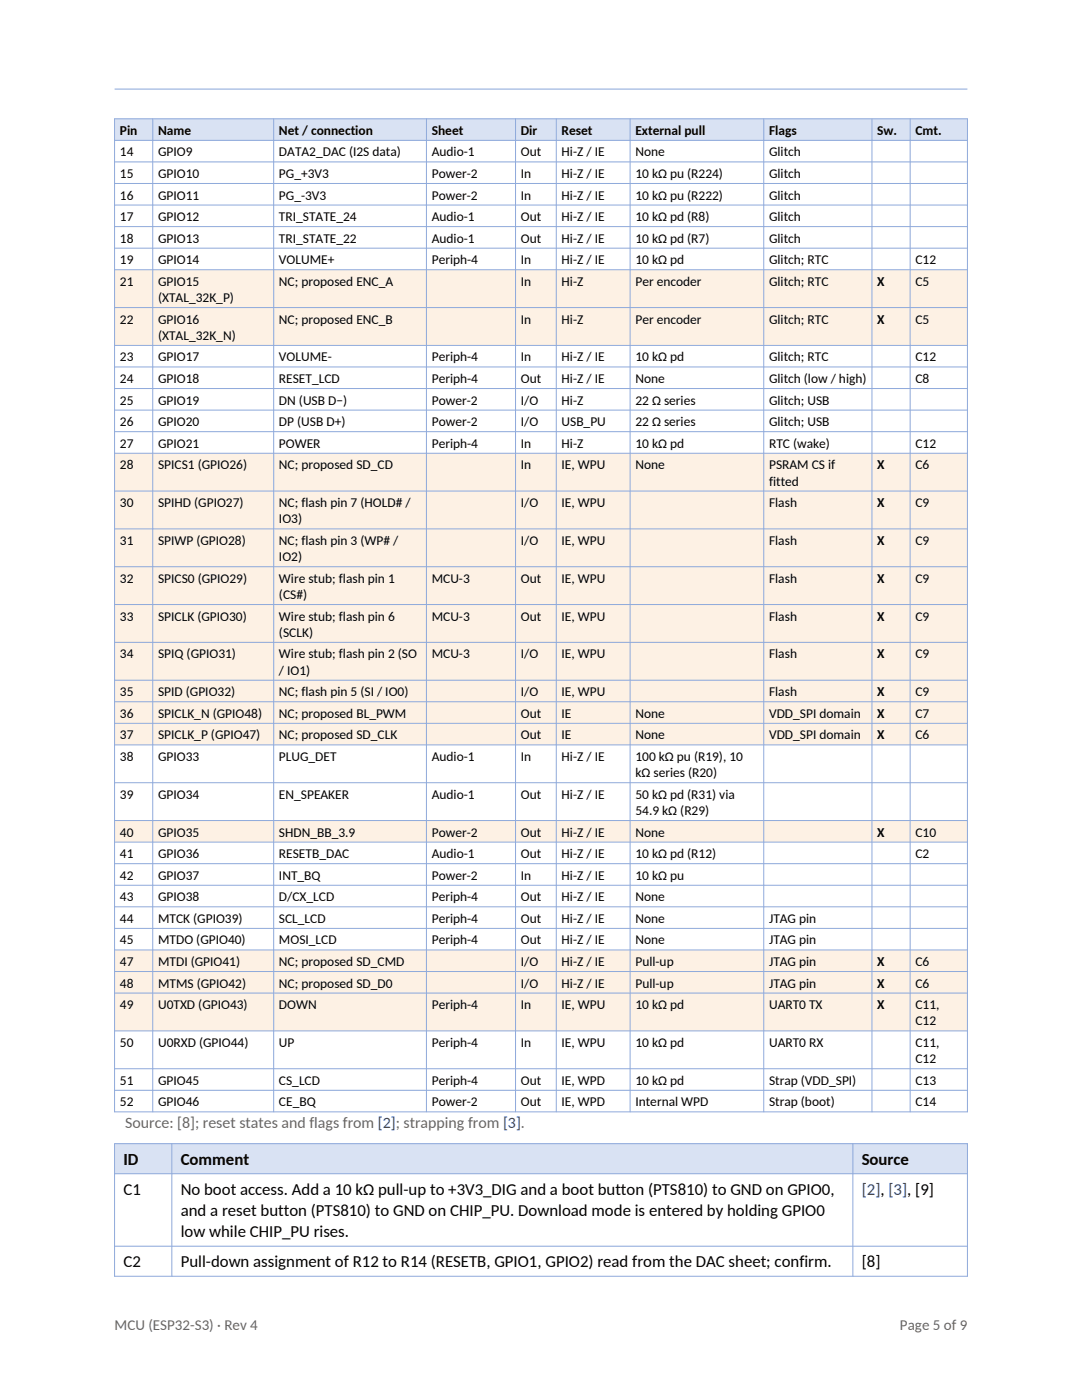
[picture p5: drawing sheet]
<svg xmlns="http://www.w3.org/2000/svg" width="216mm" height="279mm" viewBox="0 0 216 279" stroke-linecap="round" stroke-linejoin="round" font-family="sans-serif">
<defs><g id="words">
<g font-size="3.4">
<text x="24.6" y="232.5">ID</text>
<text x="36.1" y="232.5">Comment</text>
<text x="171.9" y="232.5">Source</text>
<text x="24.6" y="238.5">C1</text>
<text x="36.1" y="238.5">No boot access. Add a 10 kΩ pull-up to +3V3_DIG and a boot button (PTS810) to GND on GPIO0,</text>
<text x="36.1" y="242.7">and a reset button (PTS810) to GND on CHIP_PU. Download mode is entered by holding GPIO0</text>
<text x="36.1" y="246.9">low while CHIP_PU rises.</text>
<text x="24.6" y="252.9">C2</text>
<text x="36.1" y="252.9">Pull-down assignment of R12 to R14 (RESETB, GPIO1, GPIO2) read from the DAC sheet; confirm.</text>
<text x="171.9" y="252.9">[8]</text>
</g>
<text font-size="3.4" fill="#1a0dab" x="171.9" y="238.5">[2], [3], [9]</text>
<text font-size="3.2" fill="#666" x="25" y="225.1">Source: [8]; reset states and flags from [2]; strapping from [3].</text>
<g font-size="3" fill="#666">
<text x="22.9" y="265.4">MCU (ESP32-S3) · Rev 4</text>
<text x="179.6" y="265.4">Page 5 of 9</text>
</g>
<g font-size="2.7">
<text x="23.9" y="26.9">Pin</text>
<text x="31.5" y="26.9">Name</text>
<text x="55.7" y="26.9">Net / connection</text>
<text x="86.1" y="26.9">Sheet</text>
<text x="103.9" y="26.9">Dir</text>
<text x="112.1" y="26.9">Reset</text>
<text x="126.8" y="26.9">External pull</text>
<text x="153.5" y="26.9">Flags</text>
<text x="175" y="26.9">Sw.</text>
<text x="182.7" y="26.9">Cmt.</text>
<text x="23.9" y="31.2">14</text>
<text x="23.9" y="35.5">15</text>
<text x="31.5" y="31.2">GPIO9</text>
<text x="31.5" y="35.5">GPIO10</text>
<text x="55.7" y="31.2">DATA2_DAC (I2S data)</text>
<text x="55.7" y="35.5">PG_+3V3</text>
<text x="86.1" y="31.2">Audio-1</text>
<text x="86.1" y="35.5">Power-2</text>
<text x="103.9" y="31.2">Out</text>
<text x="103.9" y="35.5">In</text>
<text x="112.1" y="31.2">Hi-Z / IE</text>
<text x="112.1" y="35.5">Hi-Z / IE</text>
<text x="126.8" y="31.2">None</text>
<text x="126.8" y="35.5">10 kΩ pu (R224)</text>
<text x="153.5" y="31.2">Glitch</text>
<text x="153.5" y="35.5">Glitch</text>
<text x="23.9" y="39.8">16</text>
<text x="31.5" y="39.8">GPIO11</text>
<text x="55.7" y="39.8">PG_-3V3</text>
<text x="86.1" y="39.8">Power-2</text>
<text x="103.9" y="39.8">In</text>
<text x="112.1" y="39.8">Hi-Z / IE</text>
<text x="126.8" y="39.8">10 kΩ pu (R222)</text>
<text x="153.5" y="39.8">Glitch</text>
<text x="23.9" y="44.1">17</text>
<text x="31.5" y="44.1">GPIO12</text>
<text x="55.7" y="44.1">TRI_STATE_24</text>
<text x="86.1" y="44.1">Audio-1</text>
<text x="103.9" y="44.1">Out</text>
<text x="112.1" y="44.1">Hi-Z / IE</text>
<text x="126.8" y="44.1">10 kΩ pd (R8)</text>
<text x="153.5" y="44.1">Glitch</text>
<text x="23.9" y="48.4">18</text>
<text x="23.9" y="52.7">19</text>
<text x="31.5" y="48.4">GPIO13</text>
<text x="31.5" y="52.7">GPIO14</text>
<text x="55.7" y="48.4">TRI_STATE_22</text>
<text x="55.7" y="52.7">VOLUME+</text>
<text x="86.1" y="48.4">Audio-1</text>
<text x="86.1" y="52.7">Periph-4</text>
<text x="103.9" y="48.4">Out</text>
<text x="103.9" y="52.7">In</text>
<text x="112.1" y="48.4">Hi-Z / IE</text>
<text x="112.1" y="52.7">Hi-Z / IE</text>
<text x="126.8" y="48.4">10 kΩ pd (R7)</text>
<text x="126.8" y="52.7">10 kΩ pd</text>
<text x="153.5" y="48.4">Glitch</text>
<text x="153.5" y="52.7">Glitch; RTC</text>
<text x="182.7" y="52.7">C12</text>
<text x="23.9" y="57">21</text>
<text x="31.5" y="57">GPIO15</text>
<text x="55.7" y="57">NC; proposed ENC_A</text>
<text x="103.9" y="57">In</text>
<text x="112.1" y="57">Hi-Z</text>
<text x="126.8" y="57">Per encoder</text>
<text x="153.5" y="57">Glitch; RTC</text>
<text x="175" y="57">X</text>
<text x="182.7" y="57">C5</text>
<text x="23.9" y="64.6">22</text>
<text x="31.5" y="60.3">(XTAL_32K_P)</text>
<text x="31.5" y="64.6">GPIO16</text>
<text x="55.7" y="64.6">NC; proposed ENC_B</text>
<text x="103.9" y="64.6">In</text>
<text x="112.1" y="64.6">Hi-Z</text>
<text x="126.8" y="64.6">Per encoder</text>
<text x="153.5" y="64.6">Glitch; RTC</text>
<text x="175" y="64.6">X</text>
<text x="182.7" y="64.6">C5</text>
<text x="31.5" y="67.8">(XTAL_32K_N)</text>
<text x="23.9" y="72.1">23</text>
<text x="23.9" y="76.4">24</text>
<text x="31.5" y="72.1">GPIO17</text>
<text x="31.5" y="76.4">GPIO18</text>
<text x="55.7" y="72.1">VOLUME-</text>
<text x="55.7" y="76.4">RESET_LCD</text>
<text x="86.1" y="72.1">Periph-4</text>
<text x="86.1" y="76.4">Periph-4</text>
<text x="103.9" y="72.1">In</text>
<text x="103.9" y="76.4">Out</text>
<text x="112.1" y="72.1">Hi-Z / IE</text>
<text x="112.1" y="76.4">Hi-Z / IE</text>
<text x="126.8" y="72.1">10 kΩ pd</text>
<text x="126.8" y="76.4">None</text>
<text x="153.5" y="72.1">Glitch; RTC</text>
<text x="153.5" y="76.4">Glitch (low / high)</text>
<text x="182.7" y="72.1">C12</text>
<text x="182.7" y="76.4">C8</text>
<text x="23.9" y="80.8">25</text>
<text x="31.5" y="80.8">GPIO19</text>
<text x="55.7" y="80.8">DN (USB D−)</text>
<text x="86.1" y="80.8">Power-2</text>
<text x="103.9" y="80.8">I/O</text>
<text x="112.1" y="80.8">Hi-Z</text>
<text x="126.8" y="80.8">22 Ω series</text>
<text x="153.5" y="80.8">Glitch; USB</text>
<text x="23.9" y="85.1">26</text>
<text x="23.9" y="89.4">27</text>
<text x="31.5" y="85.1">GPIO20</text>
<text x="31.5" y="89.4">GPIO21</text>
<text x="55.7" y="85.1">DP (USB D+)</text>
<text x="55.7" y="89.4">POWER</text>
<text x="86.1" y="85.1">Power-2</text>
<text x="86.1" y="89.4">Periph-4</text>
<text x="103.9" y="85.1">I/O</text>
<text x="103.9" y="89.4">In</text>
<text x="112.1" y="85.1">USB_PU</text>
<text x="112.1" y="89.4">Hi-Z</text>
<text x="126.8" y="85.1">22 Ω series</text>
<text x="126.8" y="89.4">10 kΩ pd</text>
<text x="153.5" y="85.1">Glitch; USB</text>
<text x="153.5" y="89.4">RTC (wake)</text>
<text x="182.7" y="89.4">C12</text>
<text x="23.9" y="93.7">28</text>
<text x="31.5" y="93.7">SPICS1 (GPIO26)</text>
<text x="55.7" y="93.7">NC; proposed SD_CD</text>
<text x="103.9" y="93.7">In</text>
<text x="112.1" y="93.7">IE, WPU</text>
<text x="126.8" y="93.7">None</text>
<text x="153.5" y="93.7">PSRAM CS if</text>
<text x="175" y="93.7">X</text>
<text x="182.7" y="93.7">C6</text>
<text x="23.9" y="101.2">30</text>
<text x="31.5" y="101.2">SPIHD (GPIO27)</text>
<text x="55.7" y="101.2">NC; flash pin 7 (HOLD# /</text>
<text x="103.9" y="101.2">I/O</text>
<text x="112.1" y="101.2">IE, WPU</text>
<text x="153.5" y="96.9">fitted</text>
<text x="153.5" y="101.2">Flash</text>
<text x="175" y="101.2">X</text>
<text x="182.7" y="101.2">C9</text>
<text x="55.7" y="104.5">IO3)</text>
<text x="23.9" y="108.8">31</text>
<text x="31.5" y="108.8">SPIWP (GPIO28)</text>
<text x="55.7" y="108.8">NC; flash pin 3 (WP# /</text>
<text x="55.7" y="112">IO2)</text>
<text x="103.9" y="108.8">I/O</text>
<text x="112.1" y="108.8">IE, WPU</text>
<text x="153.5" y="108.8">Flash</text>
<text x="175" y="108.8">X</text>
<text x="182.7" y="108.8">C9</text>
<text x="23.9" y="116.3">32</text>
<text x="31.5" y="116.3">SPICS0 (GPIO29)</text>
<text x="55.7" y="116.3">Wire stub; flash pin 1</text>
<text x="55.7" y="119.6">(CS#)</text>
<text x="86.1" y="116.3">MCU-3</text>
<text x="103.9" y="116.3">Out</text>
<text x="112.1" y="116.3">IE, WPU</text>
<text x="153.5" y="116.3">Flash</text>
<text x="175" y="116.3">X</text>
<text x="182.7" y="116.3">C9</text>
<text x="23.9" y="123.9">33</text>
<text x="31.5" y="123.9">SPICLK (GPIO30)</text>
<text x="55.7" y="123.9">Wire stub; flash pin 6</text>
<text x="86.1" y="123.9">MCU-3</text>
<text x="103.9" y="123.9">Out</text>
<text x="112.1" y="123.9">IE, WPU</text>
<text x="153.5" y="123.9">Flash</text>
<text x="175" y="123.9">X</text>
<text x="182.7" y="123.9">C9</text>
<text x="23.9" y="131.4">34</text>
<text x="31.5" y="131.4">SPIQ (GPIO31)</text>
<text x="55.7" y="127.1">(SCLK)</text>
<text x="55.7" y="131.4">Wire stub; flash pin 2 (SO</text>
<text x="86.1" y="131.4">MCU-3</text>
<text x="103.9" y="131.4">I/O</text>
<text x="112.1" y="131.4">IE, WPU</text>
<text x="153.5" y="131.4">Flash</text>
<text x="175" y="131.4">X</text>
<text x="182.7" y="131.4">C9</text>
<text x="55.7" y="134.7">/ IO1)</text>
<text x="23.9" y="139">35</text>
<text x="23.9" y="143.3">36</text>
<text x="31.5" y="139">SPID (GPIO32)</text>
<text x="31.5" y="143.3">SPICLK_N (GPIO48)</text>
<text x="55.7" y="139">NC; flash pin 5 (SI / IO0)</text>
<text x="55.7" y="143.3">NC; proposed BL_PWM</text>
<text x="103.9" y="139">I/O</text>
<text x="103.9" y="143.3">Out</text>
<text x="112.1" y="139">IE, WPU</text>
<text x="112.1" y="143.3">IE</text>
<text x="126.8" y="143.3">None</text>
<text x="153.5" y="139">Flash</text>
<text x="153.5" y="143.3">VDD_SPI domain</text>
<text x="175" y="139">X</text>
<text x="175" y="143.3">X</text>
<text x="182.7" y="139">C9</text>
<text x="182.7" y="143.3">C7</text>
<text x="23.9" y="147.6">37</text>
<text x="31.5" y="147.6">SPICLK_P (GPIO47)</text>
<text x="55.7" y="147.6">NC; proposed SD_CLK</text>
<text x="103.9" y="147.6">Out</text>
<text x="112.1" y="147.6">IE</text>
<text x="126.8" y="147.6">None</text>
<text x="153.5" y="147.6">VDD_SPI domain</text>
<text x="175" y="147.6">X</text>
<text x="182.7" y="147.6">C6</text>
<text x="23.9" y="151.9">38</text>
<text x="31.5" y="151.9">GPIO33</text>
<text x="55.7" y="151.9">PLUG_DET</text>
<text x="86.1" y="151.9">Audio-1</text>
<text x="103.9" y="151.9">In</text>
<text x="112.1" y="151.9">Hi-Z / IE</text>
<text x="126.8" y="151.9">100 kΩ pu (R19), 10</text>
<text x="126.8" y="155.1">kΩ series (R20)</text>
<text x="23.9" y="159.4">39</text>
<text x="31.5" y="159.4">GPIO34</text>
<text x="55.7" y="159.4">EN_SPEAKER</text>
<text x="86.1" y="159.4">Audio-1</text>
<text x="103.9" y="159.4">Out</text>
<text x="112.1" y="159.4">Hi-Z / IE</text>
<text x="126.8" y="159.4">50 kΩ pd (R31) via</text>
<text x="23.9" y="167">40</text>
<text x="31.5" y="167">GPIO35</text>
<text x="55.7" y="167">SHDN_BB_3.9</text>
<text x="86.1" y="167">Power-2</text>
<text x="103.9" y="167">Out</text>
<text x="112.1" y="167">Hi-Z / IE</text>
<text x="126.8" y="162.7">54.9 kΩ (R29)</text>
<text x="126.8" y="167">None</text>
<text x="175" y="167">X</text>
<text x="182.7" y="167">C10</text>
<text x="23.9" y="171.3">41</text>
<text x="31.5" y="171.3">GPIO36</text>
<text x="55.7" y="171.3">RESETB_DAC</text>
<text x="86.1" y="171.3">Audio-1</text>
<text x="103.9" y="171.3">Out</text>
<text x="112.1" y="171.3">Hi-Z / IE</text>
<text x="126.8" y="171.3">10 kΩ pd (R12)</text>
<text x="182.7" y="171.3">C2</text>
<text x="23.9" y="175.6">42</text>
<text x="23.9" y="179.9">43</text>
<text x="31.5" y="175.6">GPIO37</text>
<text x="31.5" y="179.9">GPIO38</text>
<text x="55.7" y="175.6">INT_BQ</text>
<text x="55.7" y="179.9">D/CX_LCD</text>
<text x="86.1" y="175.6">Power-2</text>
<text x="86.1" y="179.9">Periph-4</text>
<text x="103.9" y="175.6">In</text>
<text x="103.9" y="179.9">Out</text>
<text x="112.1" y="175.6">Hi-Z / IE</text>
<text x="112.1" y="179.9">Hi-Z / IE</text>
<text x="126.8" y="175.6">10 kΩ pu</text>
<text x="126.8" y="179.9">None</text>
<text x="23.9" y="184.2">44</text>
<text x="31.5" y="184.2">MTCK (GPIO39)</text>
<text x="55.7" y="184.2">SCL_LCD</text>
<text x="86.1" y="184.2">Periph-4</text>
<text x="103.9" y="184.2">Out</text>
<text x="112.1" y="184.2">Hi-Z / IE</text>
<text x="126.8" y="184.2">None</text>
<text x="153.5" y="184.2">JTAG pin</text>
<text x="23.9" y="188.5">45</text>
<text x="31.5" y="188.5">MTDO (GPIO40)</text>
<text x="55.7" y="188.5">MOSI_LCD</text>
<text x="86.1" y="188.5">Periph-4</text>
<text x="103.9" y="188.5">Out</text>
<text x="112.1" y="188.5">Hi-Z / IE</text>
<text x="126.8" y="188.5">None</text>
<text x="153.5" y="188.5">JTAG pin</text>
<text x="23.9" y="192.8">47</text>
<text x="23.9" y="197.1">48</text>
<text x="31.5" y="192.8">MTDI (GPIO41)</text>
<text x="31.5" y="197.1">MTMS (GPIO42)</text>
<text x="55.7" y="192.8">NC; proposed SD_CMD</text>
<text x="55.7" y="197.1">NC; proposed SD_D0</text>
<text x="103.9" y="192.8">I/O</text>
<text x="103.9" y="197.1">I/O</text>
<text x="112.1" y="192.8">Hi-Z / IE</text>
<text x="112.1" y="197.1">Hi-Z / IE</text>
<text x="126.8" y="192.8">Pull-up</text>
<text x="126.8" y="197.1">Pull-up</text>
<text x="153.5" y="192.8">JTAG pin</text>
<text x="153.5" y="197.1">JTAG pin</text>
<text x="175" y="192.8">X</text>
<text x="175" y="197.1">X</text>
<text x="182.7" y="192.8">C6</text>
<text x="182.7" y="197.1">C6</text>
<text x="23.9" y="201.4">49</text>
<text x="31.5" y="201.4">U0TXD (GPIO43)</text>
<text x="55.7" y="201.4">DOWN</text>
<text x="86.1" y="201.4">Periph-4</text>
<text x="103.9" y="201.4">In</text>
<text x="112.1" y="201.4">IE, WPU</text>
<text x="126.8" y="201.4">10 kΩ pd</text>
<text x="153.5" y="201.4">UART0 TX</text>
<text x="175" y="201.4">X</text>
<text x="182.7" y="201.4">C11,</text>
<text x="23.9" y="209">50</text>
<text x="31.5" y="209">U0RXD (GPIO44)</text>
<text x="55.7" y="209">UP</text>
<text x="86.1" y="209">Periph-4</text>
<text x="103.9" y="209">In</text>
<text x="112.1" y="209">IE, WPU</text>
<text x="126.8" y="209">10 kΩ pd</text>
<text x="153.5" y="209">UART0 RX</text>
<text x="182.7" y="204.6">C12</text>
<text x="182.7" y="209">C11,</text>
<text x="182.7" y="212.2">C12</text>
<text x="23.9" y="216.5">51</text>
<text x="23.9" y="220.8">52</text>
<text x="31.5" y="216.5">GPIO45</text>
<text x="31.5" y="220.8">GPIO46</text>
<text x="55.7" y="216.5">CS_LCD</text>
<text x="55.7" y="220.8">CE_BQ</text>
<text x="86.1" y="216.5">Periph-4</text>
<text x="86.1" y="220.8">Power-2</text>
<text x="103.9" y="216.5">Out</text>
<text x="103.9" y="220.8">Out</text>
<text x="112.1" y="216.5">IE, WPD</text>
<text x="112.1" y="220.8">IE, WPD</text>
<text x="126.8" y="216.5">10 kΩ pd</text>
<text x="126.8" y="220.8">Internal WPD</text>
<text x="153.5" y="216.5">Strap (VDD_SPI)</text>
<text x="153.5" y="220.8">Strap (boot)</text>
<text x="182.7" y="216.5">C13</text>
<text x="182.7" y="220.8">C14</text>
</g>
</g></defs>
<path d="M22.9 23.7h170.1v4.3h-170.1z" fill-rule="evenodd" fill="#d9e2f3"/>
<g fill="#fdf1e4">
<path d="M22.9 53.8h170.1v7.6h-170.1z" fill-rule="evenodd"/>
<path d="M22.9 61.4h170.1v7.5h-170.1z" fill-rule="evenodd"/>
<path d="M22.9 90.5h170.1v7.5h-170.1z" fill-rule="evenodd"/>
<path d="M22.9 98h170.1v7.6h-170.1z" fill-rule="evenodd"/>
<path d="M22.9 105.6h170.1v7.5h-170.1z" fill-rule="evenodd"/>
<path d="M22.9 113.1h170.1v7.5h-170.1z" fill-rule="evenodd"/>
<path d="M22.9 120.6h170.1v7.6h-170.1z" fill-rule="evenodd"/>
<path d="M22.9 128.2h170.1v7.5h-170.1z" fill-rule="evenodd"/>
<path d="M22.9 135.7h170.1v4.4h-170.1z" fill-rule="evenodd"/>
<path d="M22.9 140.1h170.1v4.3h-170.1z" fill-rule="evenodd"/>
<path d="M22.9 144.4h170.1v4.3h-170.1z" fill-rule="evenodd"/>
<path d="M22.9 163.8h170.1v4.3h-170.1z" fill-rule="evenodd"/>
<path d="M22.9 189.6h170.1v4.3h-170.1z" fill-rule="evenodd"/>
<path d="M22.9 193.9h170.1v4.3h-170.1z" fill-rule="evenodd"/>
<path d="M22.9 198.2h170.1v7.5h-170.1z" fill-rule="evenodd"/>
</g>
<g fill="none" stroke="#8ea9db" stroke-width=".2">
<path d="M22.9 23.7h170.1v198.2h-170.1zM22.9 28h170.1M22.9 32.3h170.1M22.9 36.6h170.1M30.5 23.7v198.2M54.6 23.7v198.2M85.1 23.7v198.2M102.9 23.7v198.2M111 23.7v198.2M125.7 23.7v198.2M152.4 23.7v198.2M174 23.7v198.2"/>
<path d="M181.6 23.7v198.2M22.9 40.9h170.1M22.9 45.2h170.1M22.9 49.5h170.1M22.9 53.8h170.1M22.9 61.4h170.1M22.9 68.9h170.1M22.9 73.2h170.1M22.9 77.5h170.1M22.9 81.8h170.1M22.9 86.1h170.1M22.9 90.5h170.1"/>
<path d="M22.9 98h170.1M22.9 105.6h170.1M22.9 113.1h170.1M22.9 120.6h170.1M22.9 128.2h170.1M22.9 135.7h170.1M22.9 140.1h170.1M22.9 144.4h170.1M22.9 148.7h170.1M22.9 156.2h170.1M22.9 163.8h170.1M22.9 168.1h170.1"/>
<path d="M22.9 172.4h170.1M22.9 176.7h170.1M22.9 181h170.1M22.9 185.3h170.1M22.9 189.6h170.1M22.9 193.9h170.1M22.9 198.2h170.1M22.9 205.7h170.1M22.9 213.3h170.1M22.9 217.6h170.1"/>
</g>
<path d="M22.9 228.2h170.1v6h-170.1z" fill-rule="evenodd" fill="#d9e2f3"/>
<path d="M22.9 228.2h170.1v26.5h-170.1zM22.9 234.2h170.1M34.3 228.2v26.5M170.2 228.2v26.5M22.9 248.7h170.1" fill="none" stroke="#8ea9db" stroke-width=".2"/>
<path d="M22.9 17.8h170.1" fill="none" stroke="#8ea9db" stroke-width=".21"/>
<use href="#words"/>
</svg>
